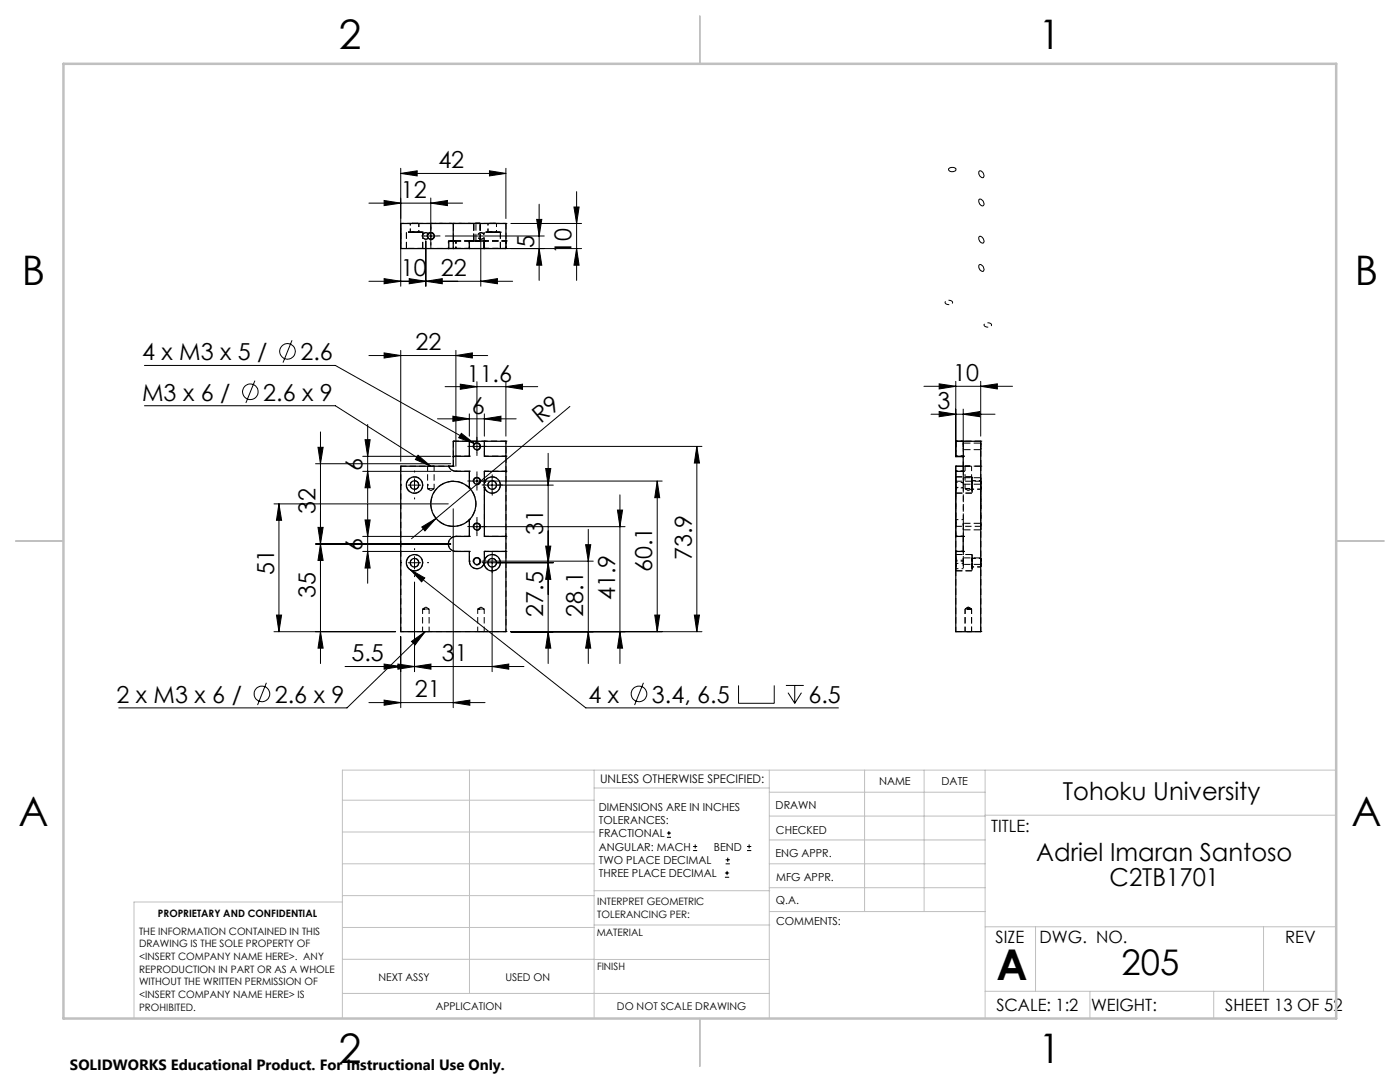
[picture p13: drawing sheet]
<svg xmlns="http://www.w3.org/2000/svg" width="279mm" height="216mm" viewBox="0 0 279 216" stroke-linecap="round" stroke-linejoin="round" font-family="sans-serif">
<defs><g id="words">
<text font-size="8.5" x="198.9" y="195.5">A</text>
<g font-size="8.1">
<text x="67.6" y="9.7">2</text>
<text x="207.3" y="9.7">1</text>
<text x="4.4" y="57">B</text>
<text x="270.4" y="57">B</text>
<text x="3.7" y="164.9">A</text>
<text x="269.7" y="164.9">A</text>
<text x="67.6" y="212.2">2</text>
<text x="207.3" y="212.2">1</text>
</g>
<text font-size="7.1" x="223.8" y="194.6">205</text>
<g font-size="4.9">
<text x="212.1" y="159.7">Tohoku University</text>
<text x="206.8" y="171.9">Adriel Imaran Santoso</text>
<text x="221.4" y="176.8">C2TB1701</text>
</g>
<g font-size="4.7">
<text x="87.5" y="33.6">42</text>
<text x="80" y="39.5">12</text>
<text x="106.6" y="49.4" transform="rotate(-90 106.6 49.4)">5</text>
<text x="114.1" y="50.7" transform="rotate(-90 114.1 50.7)">10</text>
<text x="80" y="55.1">10</text>
<text x="88" y="55.1">22</text>
<text x="28.4" y="71.9">4 x M3 x 5 /</text>
<text x="60" y="71.9">2.6</text>
<text x="82.9" y="69.9">22</text>
<text x="93.1" y="76.1">11.6</text>
<text x="190.2" y="76.1">10</text>
<text x="28.4" y="79.9">M3 x 6 /</text>
<text x="52.6" y="79.9">2.6 x 9</text>
<text x="94.1" y="82.5">6</text>
<text x="187.1" y="81.6">3</text>
<text x="107.9" y="84.6" transform="rotate(-40 107.9 84.6)">R9</text>
<text x="72.4" y="94" transform="rotate(-90 72.4 94)">6</text>
<text x="63" y="102.6" transform="rotate(-90 63 102.6)">32</text>
<text x="108.4" y="106.7" transform="rotate(-90 108.4 106.7)">31</text>
<text x="72.4" y="109.9" transform="rotate(-90 72.4 109.9)">6</text>
<text x="138.1" y="111.8" transform="rotate(-90 138.1 111.8)">73.9</text>
<text x="54.7" y="114.8" transform="rotate(-90 54.7 114.8)">51</text>
<text x="63" y="119.4" transform="rotate(-90 63 119.4)">35</text>
<text x="122.7" y="119.7" transform="rotate(-90 122.7 119.7)">41.9</text>
<text x="130.2" y="114.1" transform="rotate(-90 130.2 114.1)">60.1</text>
<text x="108.4" y="123" transform="rotate(-90 108.4 123)">27.5</text>
<text x="116.4" y="123" transform="rotate(-90 116.4 123)">28.1</text>
<text x="70.2" y="132">5.5</text>
<text x="88.2" y="132">31</text>
<text x="23.3" y="140.2">2 x M3 x 6 /</text>
<text x="54.9" y="140.2">2.6 x 9</text>
<text x="82.8" y="139.2">21</text>
<text x="117.4" y="140.2">4 x</text>
<text x="130.1" y="140.2">3.4, 6.5</text>
<text x="161.4" y="140.2">6.5</text>
</g>
<g font-size="3.4">
<text x="197.8" y="166">TITLE:</text>
<text x="198.7" y="188.1">SIZE</text>
<text x="207.5" y="188.1">DWG. NO.</text>
<text x="256.5" y="188.2">REV</text>
<text x="198.8" y="201.7">SCALE: 1:2</text>
<text x="217.7" y="201.8">WEIGHT:</text>
<text x="244.5" y="201.7">SHEET 13 OF 52</text>
</g>
<text font-size="3" x="14" y="213.5">SOLIDWORKS Educational Product. For Instructional Use Only.</text>
<text font-size="2.4" x="119.8" y="156.2">UNLESS OTHERWISE SPECIFIED:</text>
<g font-size="2.2">
<text x="119.5" y="161.8">DIMENSIONS ARE IN INCHES</text>
<text x="154.8" y="161.4">DRAWN</text>
<text x="175.4" y="156.6">NAME</text>
<text x="187.9" y="156.7">DATE</text>
<text x="119.5" y="164.4">TOLERANCES:</text>
<text x="119.5" y="167.1">FRACTIONAL</text>
<text x="154.9" y="166.3">CHECKED</text>
<text x="119.5" y="169.7">ANGULAR: MACH</text>
<text x="119.5" y="172.4">TWO PLACE DECIMAL</text>
<text x="142.5" y="169.7">BEND</text>
<text x="154.8" y="171">ENG APPR.</text>
<text x="119.5" y="175">THREE PLACE DECIMAL</text>
<text x="154.9" y="175.7">MFG APPR.</text>
<text x="154.9" y="180.4">Q.A.</text>
<text x="154.9" y="184.6">COMMENTS:</text>
</g>
<g font-size="2.1">
<text x="75.5" y="195.7">NEXT ASSY</text>
<text x="100.9" y="195.7">USED ON</text>
<text x="86.9" y="201.5">APPLICATION</text>
<text x="123.1" y="201.6">DO NOT SCALE DRAWING</text>
</g>
<g font-size="2">
<text x="31.5" y="182.9">PROPRIETARY AND CONFIDENTIAL</text>
<text x="119.2" y="180.6">INTERPRET GEOMETRIC</text>
<text x="119.2" y="183.1">TOLERANCING PER:</text>
<text x="27.8" y="186.5">THE INFORMATION CONTAINED IN THIS</text>
<text x="27.8" y="189">DRAWING IS THE SOLE PROPERTY OF</text>
<text x="27.8" y="191.6">&lt;INSERT COMPANY NAME HERE&gt;. ANY</text>
<text x="119.1" y="186.7">MATERIAL</text>
<text x="27.8" y="194.1">REPRODUCTION IN PART OR AS A WHOLE</text>
<text x="27.8" y="196.6">WITHOUT THE WRITTEN PERMISSION OF</text>
<text x="119.1" y="193.5">FINISH</text>
<text x="27.8" y="199.1">&lt;INSERT COMPANY NAME HERE&gt; IS</text>
<text x="27.8" y="201.7">PROHIBITED.</text>
</g>
</g></defs>
<g fill="none" stroke="#000" stroke-width=".2" stroke-dasharray="1.3 .6">
<path d="M80 44.6h.1M80 49.6h.1M84.4 46.3h.1M90.5 44.6h.1M90.5 49.6h.1M90.5 48.1h.1M93.7 48.1h.1M93.7 49.6h.1M96.7 48.1h.1M96.7 49.6h.1M99.9 46.3h.1M101 44.6h.1"/>
<path d="M101 49.6h.1M101 48.1h.1M80 93h.1M89.6 93h.1M90.5 88h.1M90.5 93h.1M90.5 91.1h.1M91 94h.1M91 91h.1M93.7 97.4h.1M93.7 88h.1M93.7 94h.1"/>
<path d="M93.7 91h.1M96.7 88h.1M96.7 91h.1M96.7 94h.1M96.7 97.3h.1M96.7 96.3h.1M101 88h.1M101 91h.1M101 94h.1M190.7 94h.1M190.7 91h.1M190.7 88h.1"/>
<path d="M190.7 93h.1M192.2 94h.1M192.2 91h.1M192.2 88h.1M192.2 93h.1M195.7 88h.1M195.7 93h.1M91 110h.1M91 107h.1M93.7 103.7h.1M93.7 112h.1M93.7 110h.1"/>
<path d="M93.7 107h.1M96.6 112.4h.1M96.7 107h.1M96.7 110h.1M96.7 111.8h.1M101 107h.1M101 110h.1M190.7 107h.1M190.7 110h.1M192.2 107h.1M192.2 110h.1M80 126h.1"/>
<path d="M101 126h.1M190.7 126h.1M195.7 126h.1"/>
</g>
<g fill="none" stroke="#000" stroke-width=".2" stroke-dasharray="1.3 .6" stroke-dashoffset=".2" stroke-linecap="butt">
<path d="M84.3 46.3h-3.2h3.2M84.4 49.6h-3.3h3.3M84.4 46.3h-3.3h3.3M86 44.6h9h-9M91 49.6h2.7M91 48.1h2.7M93.7 48.1h-2.7M93.7 49.6h-2.7M99.8 46.3h-3.2h3.2M99.9 46.3h-3.3h3.3M91 94h2.7M93.7 91h-2.7"/>
<path d="M194 97v-1.9v3.3v-1.4M91 107a1.5 1.5 0 0 0-1.5 1.5 1.5 1.5 0 0 0 1.5 1.5M91 110h2.7M93.7 107h-2.7M194 112.5v-1.9v3.3v-1.4M195.7 100.5v4.5v-9v4.5"/>
</g>
<g fill="none" stroke="#000" stroke-width=".2" stroke-dasharray="1.3 .6" stroke-dashoffset=".4" stroke-linecap="butt">
<path d="M96.7 49.6h4.3M96.7 48.1h4.3M101 48.1h-4.3M101 49.6h-4.3M85.3 97.5l.7 .4M86 97.9l.6-.4M96.7 94h4.3M101 91h-4.3M192.6 97.5l.6 .4M193.2 97.9l.7-.4M93.7 112a1.5 1.5 0 0 0 1.3 1.5 1.5 1.5 0 0 0 1.6-1.1M96.7 110h4.3"/>
<path d="M101 107h-4.3M85 121.1l-.7 .4M85.6 121.5l-.6-.4M96 121.1l-.7 .4M96.6 121.5l-.6-.4M193.2 121.1l-.6 .4M193.9 121.5l-.7-.4"/>
</g>
<g fill="none" stroke="#000" stroke-width=".2" stroke-dasharray="1.3 .6" stroke-dashoffset=".9" stroke-linecap="butt">
<path d="M81.9 44.6v1.7M83.6 46.3v-1.7M96.6 46.3v1.8M97.4 44.6v1.7M99.1 46.3v-1.7M89.6 93a1.5 1.5 0 0 0 1.4 1M194 97.6h1.7M195.7 95.9h-1.7M96.7 111.8v-1.8M190.7 111.8v-1.8M192.2 111.8v-1.8M194 113.1h1.7"/>
<path d="M195.7 111.4h-1.7"/>
</g>
<g fill="none" stroke="#000" stroke-width=".2" stroke-dasharray="1.3 .6" stroke-dashoffset=".5" stroke-linecap="butt">
<path d="M85 46.4a.65 .65 0 0 1 .6 1 .65 .65 0 0 1-1.1 .1 .65 .65 0 0 1 .3-1.1h.2M86 47.7a.65 .65 0 0 0 .6-.9 .65 .65 0 0 0-1.1-.1 .65 .65 0 0 0 .3 1h.2M96 46.4a.65 .65 0 0 1 .6 1 .65 .65 0 0 1-1.1 .1 .65 .65 0 0 1 .3-1.1h.2M95.8 89.1a.65 .65 0 0 0-.9-.6 .65 .65 0 0 0-.1 1.1 .65 .65 0 0 0 1-.4v-.1M95.8 96a.65 .65 0 0 0-.9-.6 .65 .65 0 0 0-.1 1.1 .65 .65 0 0 0 1-.4v-.1M96.7 96.3v-2.3M190.7 96.3v-2.3M190.7 97.4v-1.4v9v-1.3M192.2 96.3v1M192.2 96.3v-2.3M192.2 93v1M95.8 105.1a.65 .65 0 0 0-.9-.6 .65 .65 0 0 0-.1 1.1 .65 .65 0 0 0 1-.4v-.1"/>
<path d="M95.8 112a.65 .65 0 0 0-.9-.6 .65 .65 0 0 0-.1 1.1 .65 .65 0 0 0 1-.4v-.1M96.7 107v-9.7M190.7 107v-9.7M192.2 107v-9.7"/>
</g>
<path d="M91 49.6h-1.5h1.5M91 48.1h-1.5h1.5M93.7 48.1h2.9M90.5 93h-10.5M93.7 88v3M96.7 91v-3M101 88h-10.5M190.7 91v-3M190.7 88v3M192.2 91v-3M192.2 88v3M192.2 107v3" fill="none" stroke="#000" stroke-width=".2" stroke-dasharray="1.3 .6" stroke-dashoffset=".1" stroke-linecap="butt"/>
<g fill="none" stroke="#000" stroke-width=".2" stroke-dasharray="1.3 .6" stroke-dashoffset="-.1" stroke-linecap="butt">
<path d="M83.6 46.3h-1.7h1.7M83.6 44.6h-1.7h1.7M99.1 46.3h-1.7h1.7M99.1 44.6h-1.7h1.7M83.6 96.8a.85 .85 0 0 0-1.2-.8 .85 .85 0 0 0-.2 1.4 .85 .85 0 0 0 1.4-.5v-.1M93.7 94v3.4M99.1 96.8a.85 .85 0 0 0-1.2-.8 .85 .85 0 0 0-.2 1.4 .85 .85 0 0 0 1.4-.5v-.1M190.7 94v3.4M192.2 94v3.4M194 96.8v-.9v1.7v-.8M195.7 96.8v-.9v1.7v-.8M83.6 112.3a.85 .85 0 0 0-1.2-.8 .85 .85 0 0 0-.2 1.4 .85 .85 0 0 0 1.4-.5v-.1"/>
<path d="M93.7 103.7v3.3M99.1 112.3a.85 .85 0 0 0-1.2-.8 .85 .85 0 0 0-.2 1.4 .85 .85 0 0 0 1.4-.5v-.1M190.7 103.7v3.3M192.2 103.7v3.3M194 112.3v-.9v1.7v-.8M195.7 112.3v-.9v1.7v-.8"/>
</g>
<g fill="none" stroke="#000" stroke-width=".2" stroke-dasharray="1.3 .6" stroke-linecap="butt">
<path d="M80 49.6v-5M81.1 46.3v3.3M84.4 49.6v-3.3M86 44.6v5M90.5 49.6h.5M91 48.1h-.5M91 49.6h-.5M96.7 48.1h-.1M99.9 49.6v-3.3M101 49.6v-5M90.5 88v5M91 91l-.5 .1"/>
<path d="M190.7 88v3.1M190.7 88h5M190.7 93h5M190.7 98.4h3.3M192.2 91v.1M194 95.1h-3.3M195.7 88v5M195.7 96h-5M190.7 113.9h3.3M190.7 105h5M194 110.6h-3.3M190.7 126h5"/>
</g>
<path d="M192.2 91.1v1.9M93.7 110v2M190.7 110v2M192.2 110v2" fill="none" stroke="#000" stroke-width=".2" stroke-dasharray="1.3 .6" stroke-dashoffset="1" stroke-linecap="butt"/>
<g fill="none" stroke="#000" stroke-width=".2" stroke-dasharray="1.3 .6" stroke-dashoffset=".3" stroke-linecap="butt">
<path d="M93.7 48.1h1.3h-1.3M95.8 48.1h-1.3h1.3M95.8 44.6h-1.3h1.3M96.7 49.6h3.2h-3.2M80 93v33M84.4 96.8a1.63 1.63 0 0 0-2.4-1.5 1.63 1.63 0 0 0-.2 2.8 1.63 1.63 0 0 0 2.5-1.1l.1-.2M85.3 93v4.5M85.8 97.5h.8h-1.3h.5M86 93h.6h-1.3h.7M86.6 97.5v-4.5M99.9 96.8a1.63 1.63 0 0 0-2.4-1.5 1.63 1.63 0 0 0-.2 2.8 1.63 1.63 0 0 0 2.5-1.1l.1-.2M190.7 96.8v-1.7v3.3v-1.6"/>
<path d="M190.7 93v33M192.2 89.1v-.7v1.3v-.6M192.2 96v-.7v1.3v-.6M192.2 97.4v6.3M192.6 93h1.3h-1.3M192.6 93v4.5M192.6 97.5h1.3h-1.3M193.9 97.5v-4.5M194 96.8v-1.7v3.3v-1.6M195.7 89.1v-.7v1.3v-.6M195.7 96v-.7v1.3v-.6M195.7 93v33"/>
<path d="M84.4 112.3a1.63 1.63 0 0 0-2.4-1.5 1.63 1.63 0 0 0-.2 2.8 1.63 1.63 0 0 0 2.5-1.1l.1-.2M99.9 112.3a1.63 1.63 0 0 0-2.4-1.5 1.63 1.63 0 0 0-.2 2.8 1.63 1.63 0 0 0 2.5-1.1l.1-.2M190.7 112v1.5v-1.1M190.7 112.3v-1.7v3.3v-1.6M192.2 111.8v.6M192.2 112v1.5v-1.1M192.2 112v-.7v1.3v-.6M192.2 105.1v-.7v1.3v-.6M194 112.3v-1.7v3.3v-1.6M195.7 112v-.7v1.3v-.6M195.7 105.1v-.7v1.3v-.6M84.3 121.5v4.5"/>
<path d="M84.8 121.5h.8h-1.3h.5M85 126h.6h-1.3h.7M85.6 126v-4.5M95.3 121.5v4.5M95.8 121.5h.8h-1.3h.5M96 126h.6h-1.3h.7M96.6 126v-4.5M192.6 121.5v4.5M193.9 121.5h-1.3h1.3M193.9 126h-1.3h1.3M193.9 126v-4.5"/>
</g>
<g fill="none" stroke="#000" stroke-width=".2" stroke-dasharray="1.3 .6" stroke-dashoffset="-.2" stroke-linecap="butt">
<path d="M90.5 48.1v-3.5M94.5 44.6v3.5M95 48.1v-3.5M95.8 48.1v-3.5M192.2 93h3.5M192.2 89.7h3.5M192.2 96.6h3.5M195.7 88.4h-3.5M195.7 95.3h-3.5M86 100.5a4.5 4.5 0 0 0 6.6 4 4.5 4.5 0 0 0 .3-7.8 4.5 4.5 0 0 0-6.9 3.5v.3M192.2 112.6h3.5M192.2 105.7h3.5"/>
<path d="M195.7 111.3h-3.5M195.7 104.4h-3.5"/>
</g>
<path d="M89.6 48.1h1.4M189.9 60a.76 .76 0 0 0-1.3 .5 .87 .87 0 0 0 1.5-.2l-.2-.3M197.7 64.5a.76 .76 0 0 0-1.3 .5 .87 .87 0 0 0 1.5-.2l-.2-.3M190.7 97.3v1.1v-3.3v1.2M101 126v-38" fill="none" stroke="#000" stroke-width=".2" stroke-dasharray="1.3 .6" stroke-dashoffset=".7" stroke-linecap="butt"/>
<path d="M80 49.6h21M80 44.6h21M93.7 49.6h-7.7h7.7M190.7 112.4v1.5v-3.3v1.2M80 126h21" fill="none" stroke="#000" stroke-width=".2" stroke-dasharray="1.3 .6" stroke-dashoffset=".6" stroke-linecap="butt"/>
<g fill="none" stroke="#000" stroke-width=".25">
<path d="M89.6 49.6h.9M89.6 49.6h-9.6v-5h21v5h-4.3M90.5 44.6v5M90.5 49.6h3.2M90.5 48.1h-.9v1.5M93.7 49.6h2.9M93.7 49.6v-1.5h3v1.5M96.6 49.6h.1M96.6 48.1v1.5M80 93h10.5v-4.9h10.5v37.9h-21zM89.6 93a1.46 1.46 0 0 0 1.4 1.1h2.7v3.3M93.7 97.4a4.5 4.5 0 0 0-6.4 0 4.5 4.5 0 0 0 0 6.3 4.5 4.5 0 0 0 6.4 0"/>
<path d="M93.7 88.1v3h-3.2M93.7 97.4a4.5 4.5 0 0 1 0 6.3M96.7 96.3a1.63 1.63 0 0 1 2.5-.8 1.63 1.63 0 0 1 0 2.6 1.63 1.63 0 0 1-2.5-.8M96.7 96.3v1M96.7 88.1v3h4.3M96.7 97.3v9.7h4.3M101 94.1h-4.3v2.2M190.7 91.1h1.5M190.7 91.1h1.5v3h-1.5M190.7 91.1v-3h5v37.9h-5v-16M190.7 94.1v12.9M192.2 93h-1.5v1.1"/>
<path d="M93.7 103.7v3.3h-2.7a1.5 1.5 0 0 0-1.5 1.5 1.5 1.5 0 0 0 1.5 1.5h2.7v2a1.5 1.5 0 0 0 1.2 1.5 1.5 1.5 0 0 0 1.7-1.1M96.7 111.8a1.63 1.63 0 0 1 2.6-.8 1.63 1.63 0 0 1-.3 2.7 1.63 1.63 0 0 1-2.4-1.3M96.7 111.8l-.1 .6M101 110h-4.3v1.8M190.7 107v3M190.7 107h1.5v3h-1.5"/>
<circle cx="86" cy="47.1" r=".64"/>
<circle cx="82.7" cy="96.8" r="1.62"/>
<circle cx="82.7" cy="96.8" r=".84"/>
<circle cx="95.2" cy="89.1" r=".66"/>
<circle cx="95.2" cy="96" r=".65"/>
<circle cx="98.2" cy="96.8" r=".84"/>
<circle cx="82.7" cy="112.3" r="1.63"/>
<circle cx="82.7" cy="112.3" r=".85"/>
<circle cx="95.2" cy="112" r=".66"/>
<circle cx="95.2" cy="105.1" r=".65"/>
<circle cx="98.2" cy="112.3" r=".85"/>
</g>
<g fill="none" stroke="#000" stroke-width=".2" stroke-dasharray="1.3 .6" stroke-dashoffset=".8" stroke-linecap="butt">
<path d="M89.5 48.1v1.5M90.5 48.1v1.5M91 48.1v1.5M93.7 48.1v1.5M93.7 49.6v-1.5M96.7 48.1v1.5M96.7 49.6v-1.5M101 48.1v1.5M190.7 97.3h1.5M192.2 96.3h-1.5M192.2 88h-1.5M192.2 91h-1.5"/>
<path d="M192.2 94h-1.5M192.2 97.4h-1.5M190.7 112.4h1.5M190.7 103.7h1.5M190.7 113.5h1.5M192.2 111.8h-1.5M192.2 110h-1.5M192.2 107h-1.5M192.2 112h-1.5"/>
</g>
<g fill="none" stroke="#000" stroke-width=".2">
<path d="M80 34.6l3.3-.5v1zM80 33.6v23.5M80 34.6h21M86 39.5v8.8M97.7 34.1l3.3 .5-3.3 .5zM101 33.6v10M115.1 38.2v17.8M189.3 33.7a.94 .94 0 0 1 1.5 .1 .81 .81 0 0 1-.8 .5 .81 .81 0 0 1-.7-.6zM195.4 39.8a.78 .78 0 0 1 .8 .4 .78 .78 0 0 1-.1 .9 1.01 1.01 0 0 1-.7-1.3zM195.4 34.2a.8 .8 0 0 1 .8 .3 .8 .8 0 0 1 .1 .8 .8 .8 0 0 1-.8-.2 .8 .8 0 0 1-.1-.9zM73.6 40.5h18.7M73.6 56.1h28.7"/>
<path d="M76.7 40l3.3 .5-3.3 .5zM76.7 55.6l3.3 .5-3.3 .5zM81.7 55.6l3.3 .5-3.3 .5zM84.7 47.1h2.5M85 56.1l3.3-.5v1zM85 48.1v9M85.2 47.3a.76 .76 0 0 1 .7-1 .76 .76 0 0 1 .8 .9 .76 .76 0 0 1-.9 .6M86 40.5l3.3-.5v1zM88.9 47.1h19.7M96 56.1l3.3-.5v1zM96 48.1v9M100.9 49.6h15.2"/>
<path d="M102 44.6h14.1M107.1 43.8h1l-.5 3.3zM107.6 40.7v15.3M107.6 49.6l.5 3.3h-1zM114.5 41.3h1.1l-.5 3.3zM115.1 49.6l.5 3.3h-1.1zM195.4 52.9a.8 .8 0 0 1 .8 .3 .8 .8 0 0 1 .1 .8 .8 .8 0 0 1-.8-.3 .8 .8 0 0 1-.1-.8zM195.4 47.2a.83 .83 0 0 1 .8 .4 .83 .83 0 0 1 .1 .8 .83 .83 0 0 1-.8-.3 .83 .83 0 0 1-.1-.9zM28.8 72.9h38.1l27.8 15.6M50.9 76l-1.8 4.4M58.3 67.9l-1.8 4.5M73.6 70.9h23.7"/>
<path d="M76.7 70.4l3.3 .5-3.3 .5zM80 69.9v22.1M88.8 77.2h18.5M91 70.9l3.3-.5v1zM91 69.9v23.1M91.9 76.7l3.3 .5-3.3 .5zM95.2 76.2v14.1M101 77.2l3.3-.5v1zM101 76.2v10.8M184.4 77.1h17.7M187.4 76.6l3.3 .5-3.3 .5zM190.7 76.1v13.9"/>
<path d="M195.7 76.1v10.9M195.7 77.1l3.3-.5v1zM28.8 81h38.1l19.1 12M63 92.5h27M63.5 89.3h1l-.5 3.2zM64 86.2v46.2M72.4 94.1h17.6M72.4 91.1h17.6M72.8 87.7h1.1l-.5 3.4zM73.4 94.1l.5 3.2h-1.1zM73.4 84.7v15.7M81.5 96.8h2.5"/>
<path d="M82.7 95.5v2.5M83.4 90.8l2.6 2.2-3.1-1.3zM87.3 83.6h15.7M90.4 83l3.3 .6-3.3 .5zM92.1 86.5l2.6 2-3.2-1.2zM93.7 82.6v4.4M93.9 96h38.3M93.9 89.1h46.2M94.4 96.2a.75 .75 0 0 1 .7-1 .75 .75 0 0 1 .8 .8 .75 .75 0 0 1-.9 .7M94.4 89.3a.76 .76 0 0 1 .7-1 .76 .76 0 0 1 .8 .9 .76 .76 0 0 1-.9 .6M95.2 94.7v2.5M96.7 83.6l3.3-.6v1.1z"/>
<path d="M96.7 82.6v4.4M97 96.8h13.4M98.2 95.5v2.5M108.9 93.5h1l-.5 3.3zM109.4 90.5v41.9M113.7 81.1l-26.7 22.3M123.7 98.7v33.7M131.2 96v30M131.2 96l.5 3.3h-1zM139.1 89.1v36.9M139.1 89.1l.5 3.3h-1zM185.8 82.7h12.8"/>
<path d="M187.4 82.1l3.3 .6-3.3 .4zM192.2 81.6v8.4M192.2 82.7l3.3-.6v1zM54.7 100.5h34.8M55.7 100.5l.5 3.3h-1zM55.7 100.5v25.5M63 108.5h27M63.5 105.2h1l-.5 3.3zM64 108.5l.5 3.3h-1zM72.4 110h17.6M72.4 107h17.6M72.8 103.8h1.1l-.5 3.2z"/>
<path d="M73.4 100.7v15.7M73.4 110l.5 3.3h-1.1zM81.5 112.3h2.5M81.9 113.7l35 27.6h50.4M81.9 113.7l2.9 1.6-.7 .8zM82.7 111.1v2.4M82.7 116.2v17.8M84.2 105.2l2.8-1.8-2.2 2.5zM87 103.4l-4.9 4.1M90.5 101.5v39.7M93.9 105.1h30.8M94.4 112.2a.76 .76 0 0 1 .7-1 .76 .76 0 0 1 .8 .8 .76 .76 0 0 1-.9 .7"/>
<path d="M94.4 105.3a.75 .75 0 0 1 .7-1 .75 .75 0 0 1 .8 .8 .75 .75 0 0 1-.9 .7M95.2 103.8v2.5M96.2 112h22.2M97 112.3h13.4M98.2 111.1v22.9M108.9 109h1l-.5 3.3zM109.4 112.3l.5 3.3h-1zM116.9 108.7h1l-.5 3.3zM117.4 105.6v26.8M123.2 101.8h1l-.5 3.3zM53.2 136.2l-1.8 4.5M54.7 126h24.3"/>
<path d="M55.2 122.7h1l-.5 3.3zM64 126l.5 3.3h-1zM68.9 133h35.7M76.7 132.5l3.3 .5-3.3 .5zM76.7 139.7l3.3 .5-3.3 .5zM79.4 132.5l3.3 .5-3.3 .5zM80 127v14.2M82.1 128l2.7-2-2 2.7zM82.7 133l3.3-.5v1zM84.8 126l-15.5 15.3h-45.6M98.2 133l3.3-.5v1zM102 126h38.1"/>
<path d="M109.4 126l.5 3.3h-1zM117.4 126l.5 3.3h-1zM123.7 126l.5 3.3h-1zM128.4 136.2l-1.8 4.5M130.7 122.7h1l-.5 3.3zM138.6 122.7h1l-.5 3.3zM147.4 136.8v3.5h7.1v-3.5M156.8 136.8h3.6M157.3 138.2l1.3 2.1M158.6 136.8v3.5M159.9 138.2l-1.3 2.1M73.6 140.2h23.2"/>
<path d="M90.5 140.2l3.3-.5v1zM133.1 167.1h.8M133.1 166.2h.8M133.5 165.8v.9M138.3 169.7h.8M138.3 168.9h.8M138.7 168.5v.8M144.7 175h.8M144.7 174.2h.8M144.8 172.4h.9M144.8 171.6h.9M145.1 173.8v.8"/>
<path d="M145.2 171.1v.9M149.1 169.7h.8M149.1 168.9h.8M149.5 168.5v.8"/>
<circle cx="50" cy="78.2" r="1.55"/>
<circle cx="57.4" cy="70.1" r="1.55"/>
<circle cx="52.3" cy="138.5" r="1.55"/>
<circle cx="127.5" cy="138.5" r="1.55"/>
</g>
<g fill="none" stroke="#000" stroke-width=".2" stroke-dasharray="15.2 1.3 1.3 1.3" stroke-linecap="butt">
<path d="M84.7 47.1h-.6M86 45.8v-.6M86 48.3v.7M87.2 47.1h.7M80.2 96.8h-.3M82.7 94.3v-.4M82.7 99.3v.3M85.2 96.8h.4M93.9 96h-.6M93.9 89.1h-.6M95.2 94.7v-.6M95.2 97.2v.7"/>
<path d="M95.2 87.8v-.6M95.2 90.3v.7M96.4 96h.7M96.4 89.1h.7M97 96.8h-.9M98.2 95.5v-.8M98.2 98v.9M99.5 96.8h.8M80.2 112.3h-.3M82.7 109.8v-.4M82.7 114.8v.3M85.2 112.3h.4"/>
<path d="M93.9 105.1h-.6M95.2 103.8v-.6M95.2 106.3v.7M96.4 105.1h.7M97 112.3h-.9M98.2 111v-.8M98.2 113.5v.9M99.5 112.3h.8"/>
</g>
<g fill="none" stroke="#c0c0c0" stroke-width=".2">
<path d="M68.3 159.7h50.3M93.7 153.7v44.5M118.6 153.7v49.5M118.6 157.2h34.9M153.5 153.7v49.5M153.5 158.1h43.1M172.5 153.7v28.2M184.4 153.7v28.2M196.6 153.7v49.5M266.7 153.7h-198.4v49.5M68.3 178.7h50.3M68.3 172.4h50.3"/>
<path d="M68.3 166h50.3M68.3 180h-41.6v23.2M118.6 177.7h35M153.5 167.6h43.1M153.5 162.8h43.1M153.5 172.4h43.1M153.5 177.1h43.1M196.6 162.7h70.1M68.3 198.2h85.2M68.3 191.4l85.2 .1M68.3 185.1h50.3M118.6 184.6h35"/>
<path d="M153.6 181.9h43M196.6 197.8h70.1M196.6 184.9h70.1M206.7 184.9v12.9M217.5 197.8v5.4M242.2 197.8v5.4M252.2 184.9v12.9"/>
</g>
<path d="M139.7 3.2v9.5M3.1 107.9h9.6M266.7 107.9h9.5M139.7 203.2v9.6" fill="none" stroke="#c0c0c0" stroke-width=".25"/>
<path d="M12.7 12.7h254v190.5h-254z" fill="none" stroke="#c0c0c0" stroke-width=".5"/>
<g fill="#000">
<path d="M84.2 105.2l2.8-1.8-2.2 2.5z"/>
<path d="M80 34.6l3.3-.5v1zM97.7 34.1l3.3 .5-3.3 .5z"/>
<path d="M101 77.2l3.3-.5v1zM91.9 76.7l3.3 .5-3.3 .5z"/>
<path d="M73.4 94.1l.5 3.2h-1.1zM72.8 87.7h1.1l-.5 3.4z"/>
<path d="M90.4 83l3.3 .6-3.3 .5zM96.7 83.6l3.3-.6v1.1z"/>
<path d="M81.9 113.7l2.9 1.6-.7 .8zM82.1 128l2.7-2-2 2.7zM92.1 86.5l2.6 2-3.2-1.2zM83.4 90.8l2.6 2.2-3.1-1.3zM187.4 82.1l3.3 .6-3.3 .4zM192.2 82.7l3.3-.6v1zM187.4 76.6l3.3 .5-3.3 .5zM195.7 77.1l3.3-.5v1z"/>
<path d="M76.7 132.5l3.3 .5-3.3 .5zM82.7 133l3.3-.5v1zM79.4 132.5l3.3 .5-3.3 .5zM98.2 133l3.3-.5v1zM76.7 139.7l3.3 .5-3.3 .5zM90.5 140.2l3.3-.5v1zM76.7 70.4l3.3 .5-3.3 .5zM91 70.9l3.3-.5v1zM76.7 40l3.3 .5-3.3 .5zM86 40.5l3.3-.5v1zM76.7 55.6l3.3 .5-3.3 .5zM85 56.1l3.3-.5v1zM81.7 55.6l3.3 .5-3.3 .5zM96 56.1l3.3-.5v1z"/>
<path d="M109.4 126l.5 3.3h-1zM108.9 109h1l-.5 3.3zM109.4 112.3l.5 3.3h-1zM108.9 93.5h1l-.5 3.3zM117.4 126l.5 3.3h-1zM116.9 108.7h1l-.5 3.3zM123.7 126l.5 3.3h-1zM123.2 101.8h1l-.5 3.3zM130.7 122.7h1l-.5 3.3zM131.2 96l.5 3.3h-1zM138.6 122.7h1l-.5 3.3zM139.1 89.1l.5 3.3h-1zM73.4 110l.5 3.3h-1.1zM72.8 103.8h1.1l-.5 3.2zM64 126l.5 3.3h-1zM63.5 105.2h1l-.5 3.3zM64 108.5l.5 3.3h-1zM63.5 89.3h1l-.5 3.2zM55.2 122.7h1l-.5 3.3zM55.7 100.5l.5 3.3h-1zM107.6 49.6l.5 3.3h-1zM107.1 43.8h1l-.5 3.3zM115.1 49.6l.5 3.3h-1.1zM114.5 41.3h1.1l-.5 3.3z"/>
</g>
<use href="#words"/>
</svg>
